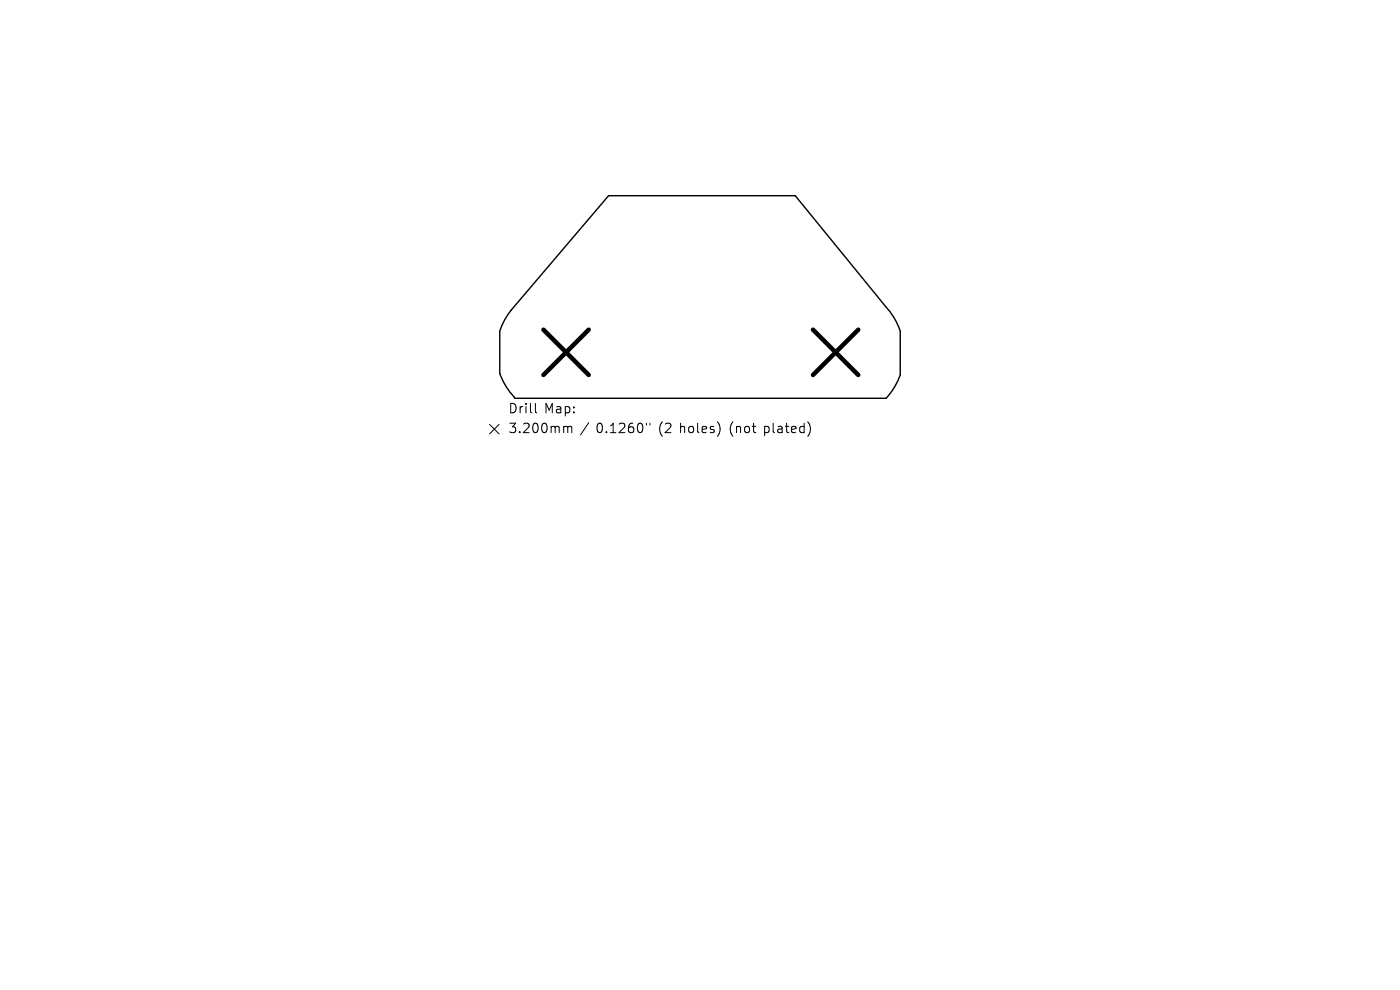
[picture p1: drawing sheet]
<svg xmlns="http://www.w3.org/2000/svg" width="297mm" height="210mm" viewBox="0 0 297 210" stroke-linecap="round" stroke-linejoin="round" font-family="sans-serif">
<defs><g id="words">
<g font-size="2.8">
<text x="107.9" y="88.1">Drill</text>
<text x="115.5" y="88.1">Map:</text>
<text x="107.9" y="92.3">3.200mm</text>
<text x="126.5" y="92.3">0.1260&quot;</text>
<text x="139.8" y="92.3">(2</text>
<text x="144.3" y="92.3">holes)</text>
<text x="154.9" y="92.3">(not</text>
<text x="162.3" y="92.3">plated)</text>
</g>
</g></defs>
<path d="M129.1 41.5h39.6l19.2 23.6a14.2 14.2 0 0 1 3.1 5.1v9.3a14.3 14.3 0 0 1-3 5h-78.8l-.2-.3a14.3 14.3 0 0 1-3-5v-9a14.3 14.3 0 0 1 2.5-4.5z" fill="none" stroke="#000" stroke-width=".3"/>
<path d="M115.3 69.9l9.6 9.6M124.9 69.9l-9.6 9.6M172.5 69.9l9.6 9.6M182.1 69.9l-9.6 9.6" fill="none" stroke="#000" stroke-width=".96"/>
<path d="M103.9 90l2 2M105.9 90l-2 2M113.6 85.6v1.7l.3 .3M120.2 90.4l.2 .3M120.4 90.7v1.1M120.4 90.7l.3-.3 .5 .1 .1 1.3M124.9 89.7l-1.7 2.6M137.1 89.8v.4M137.9 89.8v.4M152.7 90.3v1.4M171.5 89.6a2.35 2.35 0 0 1 0 2.8" fill="none" stroke="#000" stroke-width=".21"/>
<use href="#words"/>
</svg>
